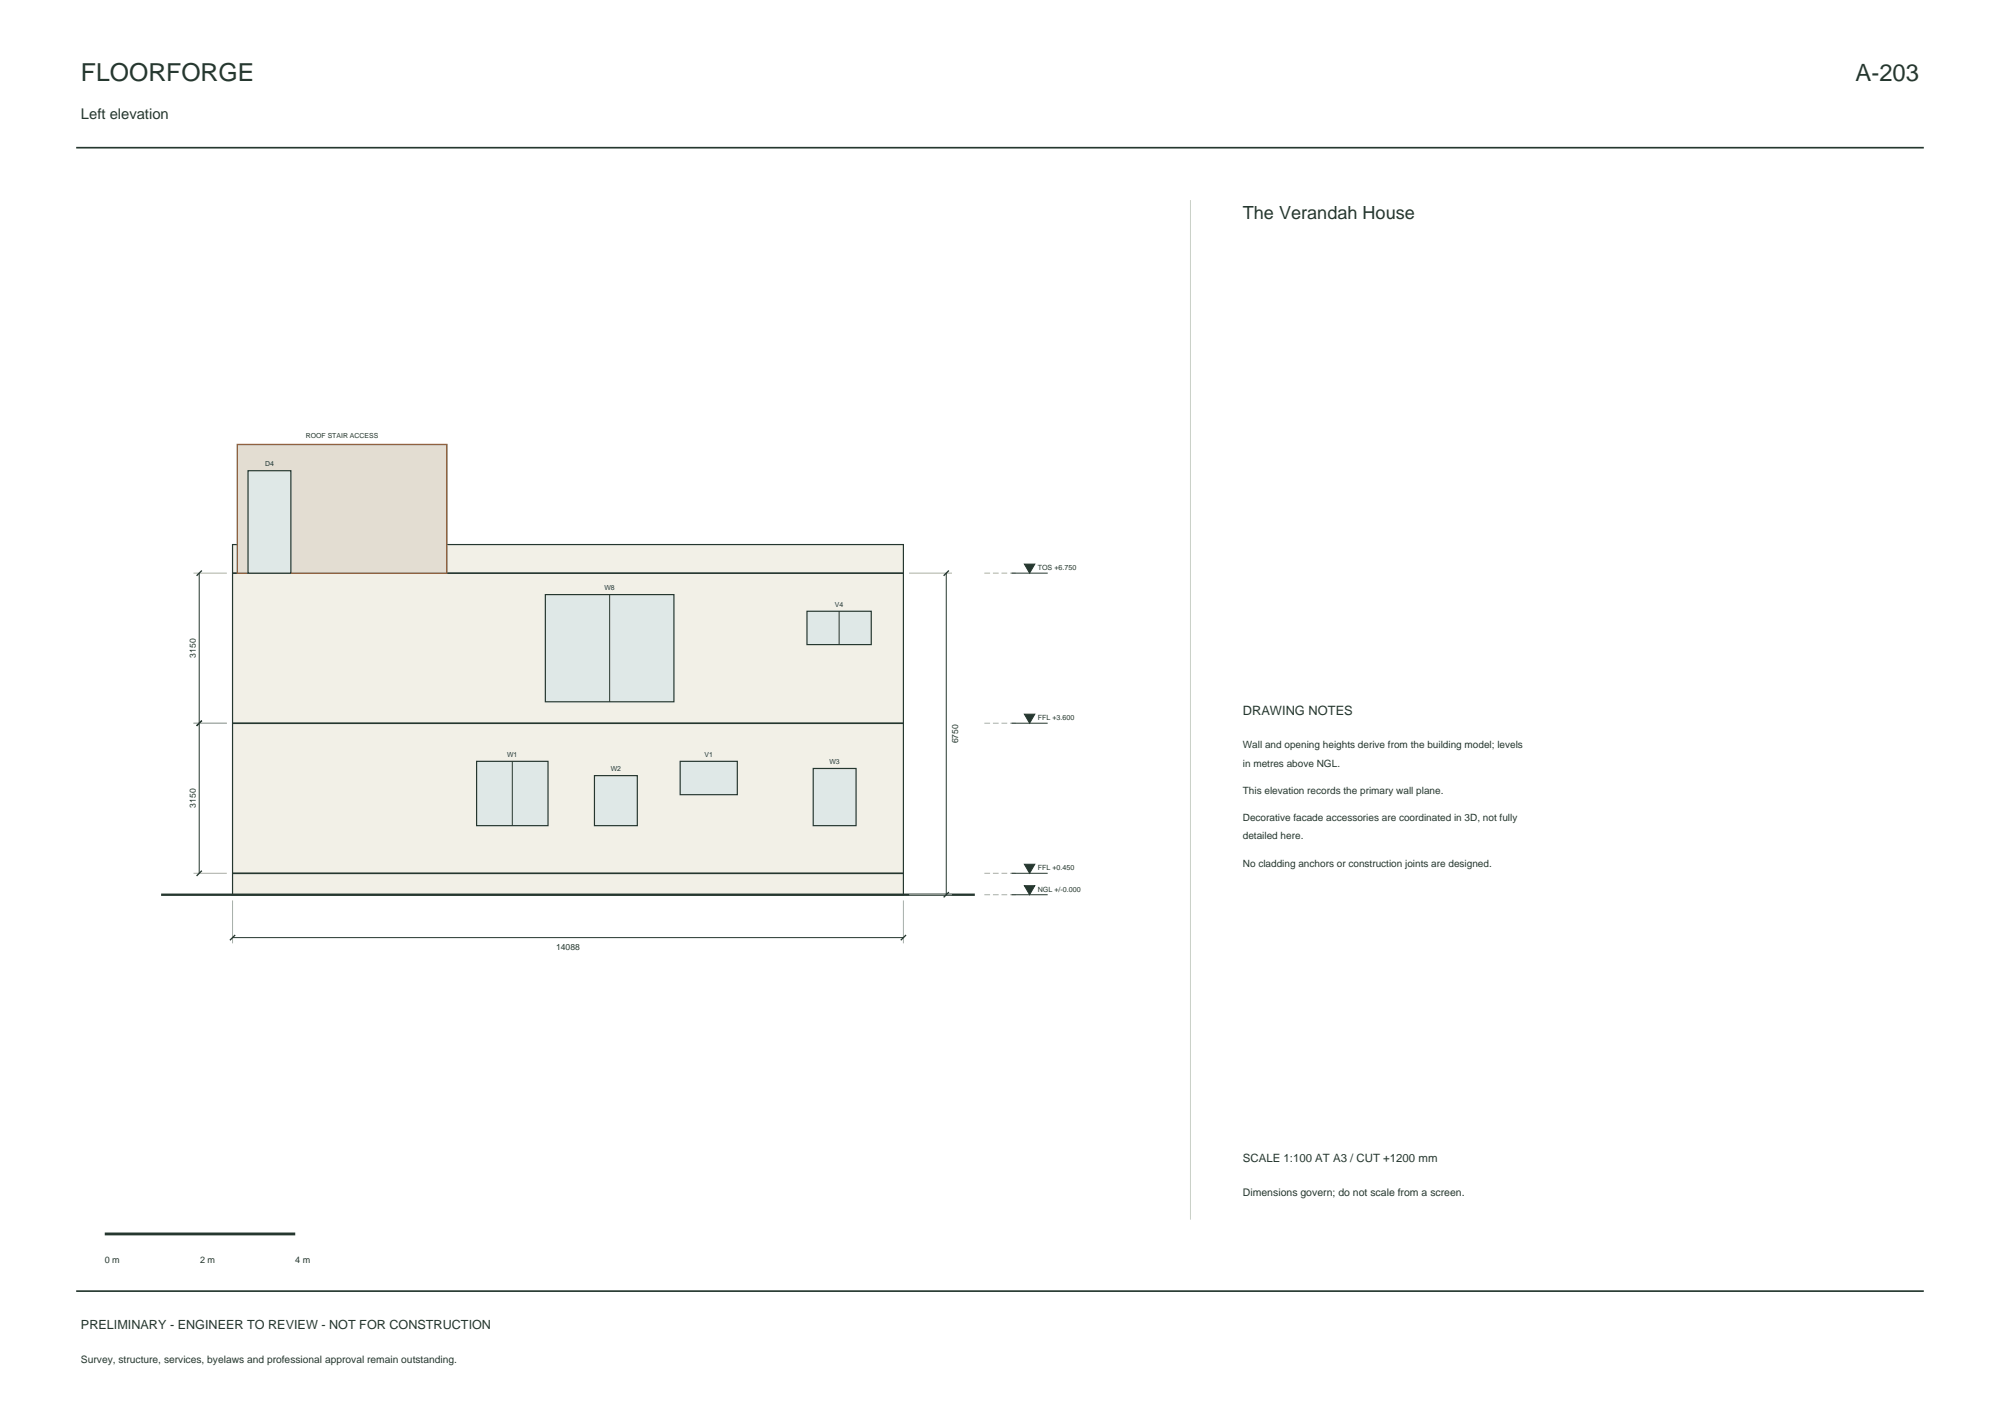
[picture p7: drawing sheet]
<svg xmlns="http://www.w3.org/2000/svg" width="420mm" height="297mm" viewBox="0 0 420 297" stroke-linecap="round" stroke-linejoin="round" font-family="sans-serif">
<defs><g id="words">
<text font-size="5.2" fill="#25372f" x="17" y="17">FLOORFORGE</text>
<text font-size="5" fill="#25372f" x="389.7" y="17">A-203</text>
<text font-size="3.8" fill="#25372f" x="261" y="46">The Verandah House</text>
<text font-size="3.1" fill="#25372f" x="17" y="25">Left elevation</text>
<text font-size="2.7" fill="#25372f" x="261" y="150">DRAWING NOTES</text>
<text font-size="2.6" fill="#25372f" x="17" y="279">PRELIMINARY - ENGINEER TO REVIEW - NOT FOR CONSTRUCTION</text>
<text font-size="2.4" fill="#25372f" x="261" y="244">SCALE 1:100 AT A3 / CUT +1200 mm</text>
<text font-size="2.2" fill="#25372f" x="261" y="251">Dimensions govern; do not scale from a screen.</text>
<g font-size="2.1" fill="#25372f">
<text x="261" y="157">Wall and opening heights derive from the building model; levels</text>
<text x="261" y="160.9">in metres above NGL.</text>
<text x="261" y="166.6">This elevation records the primary wall plane.</text>
<text x="261" y="172.3">Decorative facade accessories are coordinated in 3D, not fully</text>
<text x="261" y="176.2">detailed here.</text>
<text x="261" y="181.9">No cladding anchors or construction joints are designed.</text>
<text x="17" y="286">Survey, structure, services, byelaws and professional approval remain outstanding.</text>
</g>
<g font-size="1.9" fill="#25372f">
<text x="22" y="265">0 m</text>
<text x="42" y="265">2 m</text>
<text x="62" y="265">4 m</text>
</g>
<g font-size="1.8" fill="#25372f">
<text x="41.1" y="138.1" transform="rotate(-90 41.1 138.1)">3150</text>
<text x="201.2" y="156.1" transform="rotate(-90 201.2 156.1)">6750</text>
<text x="41.1" y="169.6" transform="rotate(-90 41.1 169.6)">3150</text>
<text x="116.8" y="199.3">14088</text>
</g>
<g font-size="1.5" fill="#25372f">
<text x="217.9" y="119.7">TOS +6.750</text>
<text x="217.9" y="151.2">FFL +3.600</text>
<text x="217.9" y="182.7">FFL +0.450</text>
<text x="217.9" y="187.2">NGL +/-0.000</text>
</g>
<g font-size="1.4" fill="#25372f">
<text x="64.2" y="92">ROOF STAIR ACCESS</text>
<text x="55.7" y="97.9">D4</text>
<text x="126.9" y="123.9">W8</text>
<text x="175.3" y="127.4">V4</text>
<text x="106.5" y="158.9">W1</text>
<text x="128.2" y="161.9">W2</text>
<text x="147.9" y="158.9">V1</text>
<text x="174.2" y="160.4">W3</text>
</g>
</g></defs>
<path d="M16 31h388M16 271h388" fill="none" stroke="#25372f" stroke-width=".35"/>
<path d="M48.8 114.3h140.9v73.5h-140.9z" fill-rule="evenodd" fill="#f2f0e7" stroke="#25372f" stroke-width=".25"/>
<path d="M33.8 187.8h170.9" fill="none" stroke="#25372f" stroke-width=".5"/>
<path d="M48.8 120.3h140.9M48.8 151.8h140.9M48.8 183.3h140.9" fill="none" stroke="#25372f" stroke-width=".35"/>
<path d="M49.8 93.3h44v27h-44z" fill-rule="evenodd" fill="#e3ddd2" stroke="#9e653f" stroke-width=".3"/>
<path d="M100.1 159.8h15v13.5h-15z" fill-rule="evenodd" fill="#dfe8e7" stroke="#25372f" stroke-width=".25"/>
<path d="M107.6 159.8v13.5" fill="none" stroke="#25372f" stroke-width=".21"/>
<g fill="#dfe8e7" stroke="#25372f" stroke-width=".25">
<path d="M124.8 162.8h9v10.5h-9z" fill-rule="evenodd"/>
<path d="M142.8 159.8h12v7h-12z" fill-rule="evenodd"/>
<path d="M170.8 161.3h9v12h-9z" fill-rule="evenodd"/>
<path d="M114.5 124.8h27v22.5h-27z" fill-rule="evenodd"/>
</g>
<path d="M128 124.8v22.5" fill="none" stroke="#25372f" stroke-width=".21"/>
<path d="M169.5 128.3h13.5v7h-13.5z" fill-rule="evenodd" fill="#dfe8e7" stroke="#25372f" stroke-width=".25"/>
<path d="M176.2 128.3v7" fill="none" stroke="#25372f" stroke-width=".21"/>
<path d="M52.1 98.8h9v21.5h-9z" fill-rule="evenodd" fill="#dfe8e7" stroke="#25372f" stroke-width=".25"/>
<path d="M40.6 120.3h7M190.9 120.3h9M40.6 151.8h7M40.6 183.3h7M48.8 189v9M189.7 189v9M190.9 187.8h9" fill="none" stroke="#a8afa4" stroke-width=".21"/>
<path d="M41.8 120.3v63M198.7 120.3v67.5M212.4 120.3h7.6M212.4 151.8h7.6M48.8 196.8h140.9M212.4 187.8h7.6M212.4 183.3h7.6" fill="none" stroke="#25372f" stroke-width=".21"/>
<path d="M42.4 119.8l-1.1 1.1M199.3 119.8l-1.1 1.1M42.4 151.3l-1.1 1.1M42.4 182.7l-1.1 1.1M49.4 196.2l-1.1 1.2M190.3 196.2l-1.1 1.2M199.3 187.2l-1.1 1.1" fill="none" stroke="#25372f" stroke-width=".28"/>
<path d="M206.7 120.3h7M206.7 151.8h7M206.7 187.8h7M206.7 183.3h7" fill="none" stroke="#a8afa4" stroke-width=".21" stroke-dasharray="1.2 .6" stroke-linecap="butt"/>
<g fill="#25372f" stroke="#25372f" stroke-width=".21">
<path d="M215.1 185.9h2.2l-1.1 1.9z"/>
<path d="M215.1 181.4h2.2l-1.1 1.9z"/>
<path d="M215.1 149.9h2.2l-1.1 1.9z"/>
<path d="M215.1 118.4h2.2l-1.1 1.9z"/>
</g>
<path d="M250 42v214" fill="none" stroke="#c9d0c7" stroke-width=".21"/>
<path d="M22 259h40" fill="none" stroke="#25372f" stroke-width=".6"/>
<use href="#words"/>
</svg>
